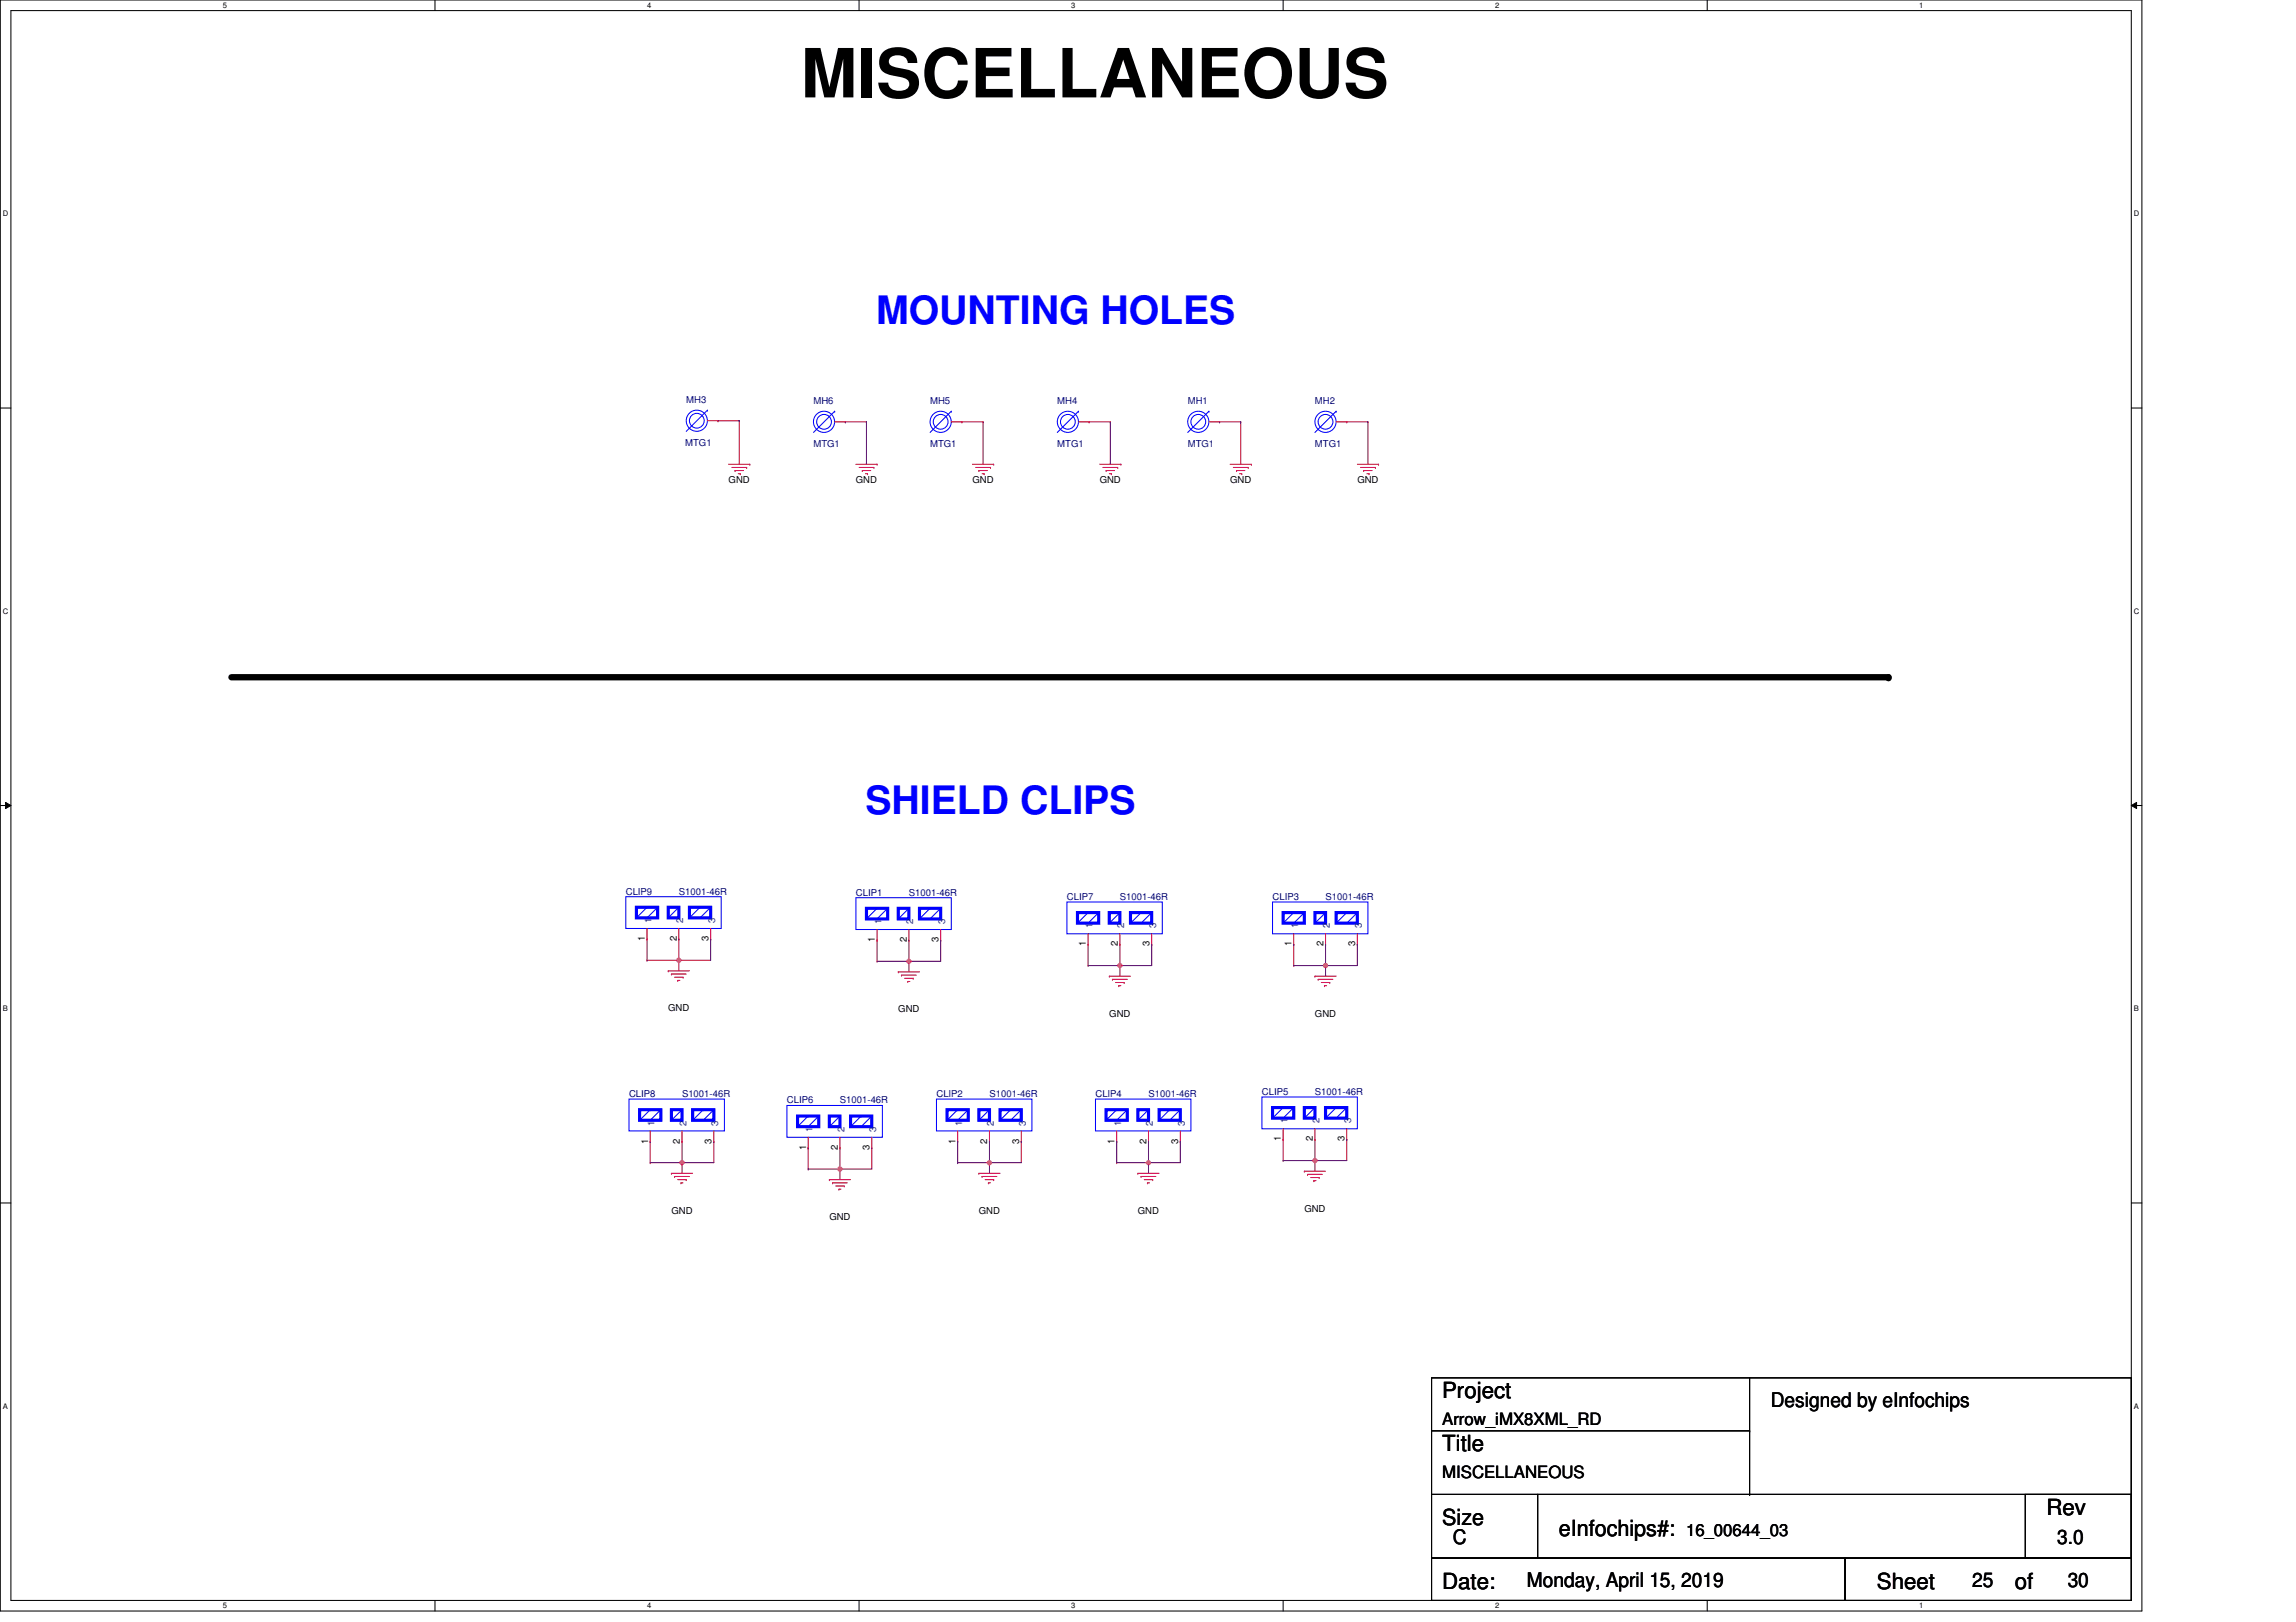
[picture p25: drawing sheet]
<svg xmlns="http://www.w3.org/2000/svg" width="297mm" height="210mm" viewBox="0 0 297 210" stroke-linecap="round" stroke-linejoin="round" font-family="sans-serif">
<defs><g id="words">
<text font-size="8.8" x="103.6" y="12.6">MISCELLANEOUS</text>
<g font-size="5.1" fill="#00f">
<text x="113.3" y="41.9">MOUNTING HOLES</text>
<text x="112" y="105.4">SHIELD CLIPS</text>
</g>
<g font-size="2.9">
<text x="186.6" y="180.9">Project</text>
<text x="186.6" y="187.8">Title</text>
<text x="186.6" y="197.4">Size</text>
<text x="264.8" y="196">Rev</text>
<text x="201.7" y="198.7">eInfochips#:</text>
<text x="186.6" y="205.6">Date:</text>
<text x="242.8" y="205.6">Sheet</text>
<text x="260.6" y="205.6">of</text>
</g>
<g font-size="2.6">
<text x="229.1" y="182">Designed by eInfochips</text>
<text x="187.9" y="199.9">C</text>
<text x="266.1" y="199.9">3.0</text>
<text x="197.5" y="205.4">Monday, April 15, 2019</text>
<text x="255.2" y="205.4">25</text>
<text x="267.5" y="205.4">30</text>
</g>
<g font-size="2.2">
<text x="186.6" y="184.4">Arrow_iMX8XML_RD</text>
<text x="186.6" y="191.3">MISCELLANEOUS</text>
<text x="218.1" y="198.8">16_00644_03</text>
</g>
<g font-size="1.2" fill="#000080">
<text x="88.8" y="52.1">MH3</text>
<text x="105.2" y="52.3">MH6</text>
<text x="120.3" y="52.3">MH5</text>
<text x="136.8" y="52.3">MH4</text>
<text x="153.7" y="52.3">MH1</text>
<text x="170.1" y="52.3">MH2</text>
<text x="88.6" y="57.8">MTG1</text>
<text x="105.2" y="57.9">MTG1</text>
<text x="120.3" y="57.9">MTG1</text>
<text x="136.8" y="57.9">MTG1</text>
<text x="153.7" y="57.9">MTG1</text>
<text x="170.1" y="57.9">MTG1</text>
<text x="81" y="115.8">CLIP9</text>
<text x="87.8" y="115.8">S1001-46R</text>
<text x="110.7" y="115.9">CLIP1</text>
<text x="117.6" y="115.9">S1001-46R</text>
<text x="138" y="116.5">CLIP7</text>
<text x="144.9" y="116.5">S1001-46R</text>
<text x="164.6" y="116.5">CLIP3</text>
<text x="171.5" y="116.5">S1001-46R</text>
<text x="81.4" y="142">CLIP8</text>
<text x="88.2" y="142">S1001-46R</text>
<text x="101.8" y="142.8">CLIP6</text>
<text x="108.7" y="142.8">S1001-46R</text>
<text x="121.2" y="142">CLIP2</text>
<text x="128" y="142">S1001-46R</text>
<text x="141.7" y="142">CLIP4</text>
<text x="148.6" y="142">S1001-46R</text>
<text x="163.3" y="141.7">CLIP5</text>
<text x="170.1" y="141.7">S1001-46R</text>
</g>
<g font-size="1.2">
<text x="94.3" y="62.6">GND</text>
<text x="110.7" y="62.6">GND</text>
<text x="125.8" y="62.6">GND</text>
<text x="142.3" y="62.6">GND</text>
<text x="159.1" y="62.6">GND</text>
<text x="175.6" y="62.6">GND</text>
<text x="83.4" y="121.8" transform="rotate(-90 83.4 121.8)">1</text>
<text x="87.5" y="121.8" transform="rotate(-90 87.5 121.8)">2</text>
<text x="91.7" y="121.8" transform="rotate(-90 91.7 121.8)">3</text>
<text x="113.2" y="121.9" transform="rotate(-90 113.2 121.9)">1</text>
<text x="117.3" y="121.9" transform="rotate(-90 117.3 121.9)">2</text>
<text x="121.4" y="121.9" transform="rotate(-90 121.4 121.9)">3</text>
<text x="140.5" y="122.5" transform="rotate(-90 140.5 122.5)">1</text>
<text x="144.6" y="122.5" transform="rotate(-90 144.6 122.5)">2</text>
<text x="148.7" y="122.5" transform="rotate(-90 148.7 122.5)">3</text>
<text x="167.1" y="122.5" transform="rotate(-90 167.1 122.5)">1</text>
<text x="171.2" y="122.5" transform="rotate(-90 171.2 122.5)">2</text>
<text x="175.3" y="122.5" transform="rotate(-90 175.3 122.5)">3</text>
<text x="86.4" y="130.9">GND</text>
<text x="116.2" y="131">GND</text>
<text x="143.5" y="131.5">GND</text>
<text x="170.1" y="131.5">GND</text>
<text x="83.8" y="148" transform="rotate(-90 83.8 148)">1</text>
<text x="88" y="148" transform="rotate(-90 88 148)">2</text>
<text x="92.1" y="148" transform="rotate(-90 92.1 148)">3</text>
<text x="104.3" y="148.8" transform="rotate(-90 104.3 148.8)">1</text>
<text x="108.4" y="148.8" transform="rotate(-90 108.4 148.8)">2</text>
<text x="112.5" y="148.8" transform="rotate(-90 112.5 148.8)">3</text>
<text x="123.6" y="148" transform="rotate(-90 123.6 148)">1</text>
<text x="127.7" y="148" transform="rotate(-90 127.7 148)">2</text>
<text x="131.8" y="148" transform="rotate(-90 131.8 148)">3</text>
<text x="144.2" y="148" transform="rotate(-90 144.2 148)">1</text>
<text x="148.3" y="148" transform="rotate(-90 148.3 148)">2</text>
<text x="152.4" y="148" transform="rotate(-90 152.4 148)">3</text>
<text x="165.7" y="147.7" transform="rotate(-90 165.7 147.7)">1</text>
<text x="169.8" y="147.7" transform="rotate(-90 169.8 147.7)">2</text>
<text x="174" y="147.7" transform="rotate(-90 174 147.7)">3</text>
<text x="86.9" y="157.1">GND</text>
<text x="107.3" y="157.9">GND</text>
<text x="126.6" y="157.1">GND</text>
<text x="147.2" y="157.1">GND</text>
<text x="168.7" y="156.8">GND</text>
</g>
<g font-size="1.2" fill="#004080">
<text x="84.3" y="119.5" transform="rotate(-90 84.3 119.5)">1</text>
<text x="88.4" y="119.5" transform="rotate(-90 88.4 119.5)">2</text>
<text x="92.5" y="119.5" transform="rotate(-90 92.5 119.5)">3</text>
<text x="114" y="119.6" transform="rotate(-90 114 119.6)">1</text>
<text x="118.2" y="119.6" transform="rotate(-90 118.2 119.6)">2</text>
<text x="122.3" y="119.6" transform="rotate(-90 122.3 119.6)">3</text>
<text x="141.3" y="120.2" transform="rotate(-90 141.3 120.2)">1</text>
<text x="145.5" y="120.2" transform="rotate(-90 145.5 120.2)">2</text>
<text x="149.6" y="120.2" transform="rotate(-90 149.6 120.2)">3</text>
<text x="167.9" y="120.2" transform="rotate(-90 167.9 120.2)">1</text>
<text x="172.1" y="120.2" transform="rotate(-90 172.1 120.2)">2</text>
<text x="176.2" y="120.2" transform="rotate(-90 176.2 120.2)">3</text>
<text x="84.7" y="145.7" transform="rotate(-90 84.7 145.7)">1</text>
<text x="88.8" y="145.7" transform="rotate(-90 88.8 145.7)">2</text>
<text x="92.9" y="145.7" transform="rotate(-90 92.9 145.7)">3</text>
<text x="105.1" y="146.5" transform="rotate(-90 105.1 146.5)">1</text>
<text x="109.2" y="146.5" transform="rotate(-90 109.2 146.5)">2</text>
<text x="113.4" y="146.5" transform="rotate(-90 113.4 146.5)">3</text>
<text x="124.5" y="145.7" transform="rotate(-90 124.5 145.7)">1</text>
<text x="128.6" y="145.7" transform="rotate(-90 128.6 145.7)">2</text>
<text x="132.7" y="145.7" transform="rotate(-90 132.7 145.7)">3</text>
<text x="145" y="145.7" transform="rotate(-90 145 145.7)">1</text>
<text x="149.2" y="145.7" transform="rotate(-90 149.2 145.7)">2</text>
<text x="153.3" y="145.7" transform="rotate(-90 153.3 145.7)">3</text>
<text x="166.6" y="145.4" transform="rotate(-90 166.6 145.4)">1</text>
<text x="170.7" y="145.4" transform="rotate(-90 170.7 145.4)">2</text>
<text x="174.8" y="145.4" transform="rotate(-90 174.8 145.4)">3</text>
</g>
<g font-size="1">
<text x="28.8" y="1">5</text>
<text x="83.7" y="1">4</text>
<text x="138.6" y="1">3</text>
<text x="193.4" y="1">2</text>
<text x="248.3" y="1">1</text>
<text x=".4" y="28">D</text>
<text x="276.1" y="28">D</text>
<text x=".4" y="79.4">C</text>
<text x="276.1" y="79.4">C</text>
<text x=".4" y="130.8">B</text>
<text x="276.1" y="130.8">B</text>
<text x=".4" y="182.3">A</text>
<text x="276.1" y="182.3">A</text>
<text x="28.8" y="208.1">5</text>
<text x="83.7" y="208.1">4</text>
<text x="138.6" y="208.1">3</text>
<text x="193.4" y="208.1">2</text>
<text x="248.3" y="208.1">1</text>
</g>
</g></defs>
<path d="M0 0h277.1v208.5h-277.1zM1.4 1.4h274.3v205.7h-274.3z" fill="none" stroke="#000" stroke-width=".13"/>
<g fill="#fff">
<path d="M28.8 .1h.6v1.1h-.6z"/>
<path d="M28.8 207.3h.6v1.1h-.6z"/>
</g>
<path d="M56.3 0v1.4M56.3 207.1v1.4" fill="none" stroke="#000" stroke-width=".13"/>
<g fill="#fff">
<path d="M83.7 .1h.6v1.1h-.6z"/>
<path d="M83.7 207.3h.6v1.1h-.6z"/>
</g>
<path d="M111.1 0v1.4M111.1 207.1v1.4" fill="none" stroke="#000" stroke-width=".13"/>
<g fill="#fff">
<path d="M138.6 .1h.5v1.1h-.5z"/>
<path d="M138.6 207.3h.5v1.1h-.5z"/>
</g>
<path d="M166 0v1.4M166 207.1v1.4" fill="none" stroke="#000" stroke-width=".13"/>
<g fill="#fff">
<path d="M193.4 .1h.6v1.1h-.6z"/>
<path d="M193.4 207.3h.6v1.1h-.6z"/>
</g>
<path d="M220.9 0v1.4M220.9 207.1v1.4" fill="none" stroke="#000" stroke-width=".13"/>
<g fill="#fff">
<path d="M248.3 .1h.5v1.1h-.5z"/>
<path d="M248.3 207.3h.5v1.1h-.5z"/>
<path d="M.4 27.1h.7v1.1h-.7z"/>
<path d="M276.1 27.1h.7v1.1h-.7z"/>
<path d="M.4 78.5h.7v1.1h-.7z"/>
<path d="M276.1 78.5h.7v1.1h-.7z"/>
</g>
<path d="M0 52.8h1.4M275.7 52.8h1.4" fill="none" stroke="#000" stroke-width=".13"/>
<g fill="#fff">
<path d="M.4 130h.6v1.1h-.6z"/>
<path d="M276.1 130h.6v1.1h-.6z"/>
</g>
<path d="M0 104.2h1.4M.7 103.8l.7 .4-.7 .4zM275.7 104.2l.7-.4v.8zM275.7 104.2h1.4" fill="none" stroke="#000" stroke-width=".13"/>
<path d="M.7 103.8l.7 .4-.7 .4zM275.7 104.2l.7-.4v.8z" fill="#000"/>
<g fill="#fff">
<path d="M.4 181.4h.6v1.1h-.6z"/>
<path d="M276.1 181.4h.6v1.1h-.6z"/>
</g>
<path d="M0 155.7h1.4M275.7 155.7h1.4M185.2 178.3h90.5v15.1h-90.5zM226.4 178.3v15.1M185.2 193.4h13.7v8.2h-13.7zM185.2 185.2h41.2M198.9 193.4h76.8v8.2h-76.8zM226.4 193.4h.1M226.4 185.2h.1M262 193.4h13.7v8.2h-13.7zM185.2 201.6h53.5v5.5h-53.5zM238.7 201.6h37v5.5h-37z" fill="none" stroke="#000" stroke-width=".13"/>
<path d="M29.9 87.6h214.4" fill="none" stroke="#000" stroke-width=".82"/>
<circle cx="244.3" cy="87.6" r=".41" fill="#000"/>
<g fill="none" stroke="#f00" stroke-width=".13">
<path d="M91.5 54.5h1.4M92.9 54.5h.1M108 54.6h1.4M109.4 54.6h.1M123.1 54.6h1.3M124.4 54.6h.1M139.5 54.6h1.4M140.9 54.6h.1M156.4 54.6h1.4M157.8 54.6h.1M172.9 54.6h1.3M174.2 54.6h.1"/>
<path d="M94.3 60.1h2.7M94.7 60.5h1.9M95.1 60.9h.1M95.1 60.9h1.1M95.5 61.3h.3M95.8 61.3h.1M96.6 60.5h.1M97 60.1h.1M110.7 60.1h2.8M111.1 60.5h2M111.6 60.9h.1M111.6 60.9h1"/>
<path d="M112 61.3h.2M112.2 61.3h.1M113.1 60.5h.1M113.5 60.1h.1M125.8 60.1h2.8M126.2 60.5h1.9M126.6 60.9h.1M126.6 60.9h1.1M127.1 61.3h.2M127.3 61.3h.1M128.1 60.5h.1M128.6 60.1h.1"/>
<path d="M142.3 60.1h2.7M142.7 60.5h1.9M143.1 60.9h.1M143.1 60.9h1.1M143.5 61.3h.3M143.8 61.3h.1M144.6 60.5h.1M145 60.1h.1M159.1 60.1h2.8M159.6 60.5h1.9M160 60.9h.1M160 60.9h1.1"/>
<path d="M160.4 61.3h.3M160.7 61.3h.1M161.5 60.5h.1M161.9 60.1h.1M175.6 60.1h2.7M176 60.5h1.9M176.4 60.9h.1M176.4 60.9h1.1M176.8 61.3h.3M177.1 61.3h.1M177.9 60.5h.1M178.3 60.1h.1"/>
<path d="M83.7 121.5h.1M83.7 120.2v1.3M86.4 125.6h.1M86.4 125.6h2.8M86.9 126h.1M86.9 126h1.9M87.3 126.5h1.1M87.7 126.9h.1M87.7 126.9h.3M87.8 121.5h.1M87.8 120.2v1.3M88.4 126.5h.1"/>
<path d="M91.9 121.5h.1M91.9 120.2v1.3M113.5 121.7h.1M113.5 120.3v1.4M116.2 125.8h.1M116.2 125.8h2.8M116.6 126.2h.1M116.6 126.2h1.9M117 126.6h1.1M117.5 127h.1M117.5 127h.2M117.6 121.7h.1"/>
<path d="M117.6 120.3v1.4M118.1 126.6h.1M121.7 121.7h.1M121.7 120.3v1.4M140.8 122.2h.1M140.8 120.8v1.4M143.5 126.3h.1M143.5 126.3h2.8M143.9 126.7h.1M143.9 126.7h1.9M144.3 127.1h1.1M144.7 127.6h.1"/>
<path d="M144.7 127.6h.3M144.9 122.2h.1M144.9 120.8v1.4M145.4 127.1h.1M149 122.2h.1M149 120.8v1.4M167.4 122.2h.1M167.4 120.8v1.4M170.1 126.3h.1M170.1 126.3h2.8M170.5 126.7h.1M170.5 126.7h1.9"/>
<path d="M170.9 127.1h1.1M171.3 127.6h.1M171.3 127.6h.3M171.5 122.2h.1M171.5 120.8v1.4M172 127.1h.1M175.6 122.2h.1M175.6 120.8v1.4M84.1 147.7h.1M84.1 146.3v1.4M86.9 151.8h.1M86.9 151.8h2.7"/>
<path d="M87.3 152.2h.1M87.3 152.2h1.9M87.7 152.7h1.1M88.1 153.1h.1M88.1 153.1h.3M88.2 147.7h.1M88.2 146.3v1.4M88.8 152.7h.1M92.3 147.7h.1M92.3 146.3v1.4M104.6 148.5h.1M104.6 147.2v1.3"/>
<path d="M107.3 152.7h.1M107.3 152.7h2.7M107.7 153.1h.1M107.7 153.1h1.9M108.1 153.5h1.1M108.5 153.9h.1M108.5 153.9h.3M108.7 148.5h.1M108.7 147.2v1.3M109.2 153.5h.1M112.8 148.5h.1M112.8 147.2v1.3"/>
<path d="M123.9 147.7h.1M123.9 146.3v1.4M126.6 151.8h.1M126.6 151.8h2.8M127.1 152.2h.1M127.1 152.2h1.9M127.5 152.7h1.1M127.9 153.1h.1M127.9 153.1h.2M128 147.7h.1M128 146.3v1.4M128.6 152.7h.1"/>
<path d="M132.1 147.7h.1M132.1 146.3v1.4M144.5 147.7h.1M144.5 146.3v1.4M147.2 151.8h.1M147.2 151.8h2.8M147.6 152.2h.1M147.6 152.2h1.9M148 152.7h1.1M148.4 153.1h.1M148.4 153.1h.3M148.6 147.7h.1"/>
<path d="M148.6 146.3v1.4M149.1 152.7h.1M152.7 147.7h.1M152.7 146.3v1.4M166 147.4h.1M166 146.1v1.3M168.7 151.6h.1M168.7 151.6h2.8M169.2 152h.1M169.2 152h1.9M169.6 152.4h1.1M170 152.8h.1"/>
<path d="M170 152.8h.3M170.1 147.4h.1M170.1 146.1v1.3M170.7 152.4h.1M174.2 147.4h.1M174.2 146.1v1.3"/>
</g>
<g fill="none" stroke="#00f" stroke-width=".41">
<path d="M82.3 117.4h2.8v1.4h-2.8zM86.4 117.4h1.4v1.4h-1.4zM89.2 117.4h2.7v1.4h-2.7zM112.1 117.5h2.7v1.4h-2.7zM116.2 117.5h1.4v1.4h-1.4zM119 117.5h2.7v1.4h-2.7zM139.4 118.1h2.7v1.4h-2.7zM143.5 118.1h1.4v1.4h-1.4zM146.3 118.1h2.7v1.4h-2.7zM166 118.1h2.7v1.4h-2.7zM170.1 118.1h1.4v1.4h-1.4zM172.9 118.1h2.7v1.4h-2.7z"/>
<path d="M82.7 143.6h2.8v1.4h-2.8zM86.9 143.6h1.3v1.4h-1.3zM89.6 143.6h2.7v1.4h-2.7zM103.2 144.4h2.7v1.4h-2.7zM107.3 144.4h1.4v1.4h-1.4zM110 144.4h2.8v1.4h-2.8zM122.5 143.6h2.8v1.4h-2.8zM126.6 143.6h1.4v1.4h-1.4zM129.4 143.6h2.7v1.4h-2.7zM143.1 143.6h2.7v1.4h-2.7zM147.2 143.6h1.4v1.4h-1.4zM150 143.6h2.7v1.4h-2.7z"/>
<path d="M164.6 143.3h2.8v1.4h-2.8zM168.7 143.3h1.4v1.4h-1.4zM171.5 143.3h2.7v1.4h-2.7z"/>
</g>
<g fill="none" stroke="#00f" stroke-width=".13">
<path d="M91.5 53.1h.1M91.5 53.1l-2.7 2.7M108 53.2h.1M108 53.2l-2.8 2.8M123.1 53.2h.1M123.1 53.2l-2.8 2.8M139.5 53.2h.1M139.5 53.2l-2.7 2.8M156.4 53.2h.1M156.4 53.2l-2.7 2.8M172.9 53.2h.1M172.9 53.2l-2.8 2.8"/>
<path d="M81 116h12.3v4.2h-12.3zM83.7 117.4h.1M83.7 117.4l-1.4 1.4M85.1 117.4h.1M85.1 117.4l-1.4 1.4M87.8 117.4h.1M87.8 117.4l-1.4 1.4M90.6 117.4h.1M90.6 117.4l-1.4 1.4M91.9 117.4h.1M91.9 117.4l-1.3 1.4M110.7 116.2h12.4v4.1h-12.4z"/>
<path d="M113.5 117.5h.1M113.5 117.5l-1.4 1.4M114.8 117.5h.1M114.8 117.5l-1.3 1.4M117.6 117.5h.1M117.6 117.5l-1.4 1.4M120.3 117.5h.1M120.3 117.5l-1.3 1.4M121.7 117.5h.1M121.7 117.5l-1.4 1.4M138 116.7h12.4v4.1h-12.4zM140.8 118.1h.1"/>
<path d="M140.8 118.1l-1.4 1.4M142.1 118.1h.1M142.1 118.1l-1.3 1.4M144.9 118.1h.1M144.9 118.1l-1.4 1.4M147.6 118.1h.1M147.6 118.1l-1.3 1.4M149 118.1h.1M149 118.1l-1.4 1.4M164.6 116.7h12.4v4.1h-12.4zM167.4 118.1h.1M167.4 118.1l-1.4 1.4"/>
<path d="M168.7 118.1h.1M168.7 118.1l-1.3 1.4M171.5 118.1h.1M171.5 118.1l-1.4 1.4M174.2 118.1h.1M174.2 118.1l-1.3 1.4M175.6 118.1h.1M175.6 118.1l-1.4 1.4M81.4 142.2h12.3v4.1h-12.3zM84.1 143.6h.1M84.1 143.6l-1.4 1.4M85.5 143.6h.1"/>
<path d="M85.5 143.6l-1.4 1.4M88.2 143.6h.1M88.2 143.6l-1.3 1.4M91 143.6h.1M91 143.6l-1.4 1.4M92.3 143.6h.1M92.3 143.6l-1.3 1.4M101.8 143.1h12.4v4.1h-12.4zM104.6 144.4h.1M104.6 144.4l-1.4 1.4M105.9 144.4h.1M105.9 144.4l-1.3 1.4"/>
<path d="M108.7 144.4h.1M108.7 144.4l-1.4 1.4M111.4 144.4h.1M111.4 144.4l-1.4 1.4M112.8 144.4h.1M112.8 144.4l-1.4 1.4M121.2 142.2h12.3v4.1h-12.3zM123.9 143.6h.1M123.9 143.6l-1.4 1.4M125.3 143.6h.1M125.3 143.6l-1.4 1.4M128 143.6h.1"/>
<path d="M128 143.6l-1.4 1.4M130.8 143.6h.1M130.8 143.6l-1.4 1.4M132.1 143.6h.1M132.1 143.6l-1.3 1.4M141.7 142.2h12.4v4.1h-12.4zM144.5 143.6h.1M144.5 143.6l-1.4 1.4M145.8 143.6h.1M145.8 143.6l-1.3 1.4M148.6 143.6h.1M148.6 143.6l-1.4 1.4"/>
<path d="M151.3 143.6h.1M151.3 143.6l-1.3 1.4M152.7 143.6h.1M152.7 143.6l-1.4 1.4M163.3 142h12.3v4.1h-12.3zM166 143.3h.1M166 143.3l-1.4 1.4M167.4 143.3h.1M167.4 143.3l-1.4 1.4M170.1 143.3h.1M170.1 143.3l-1.4 1.4M172.9 143.3h.1"/>
<path d="M172.9 143.3l-1.4 1.4M174.2 143.3h.1M174.2 143.3l-1.3 1.4"/>
<circle cx="90.1" cy="54.4" r="1.37"/>
<circle cx="90.1" cy="54.4" r=".96"/>
<circle cx="106.6" cy="54.6" r="1.37"/>
<circle cx="106.6" cy="54.6" r=".96"/>
<circle cx="121.7" cy="54.6" r="1.37"/>
<circle cx="121.7" cy="54.6" r=".96"/>
<circle cx="138.2" cy="54.6" r="1.37"/>
<circle cx="138.2" cy="54.6" r=".96"/>
<circle cx="155" cy="54.6" r="1.37"/>
<circle cx="155" cy="54.6" r=".96"/>
<circle cx="171.5" cy="54.6" r="1.37"/>
<circle cx="171.5" cy="54.6" r=".96"/>
</g>
<g fill="none" stroke="#800040" stroke-width=".13">
<path d="M92.9 54.5h.1M92.9 54.5h2.7M95.6 54.5h.1M95.6 54.5v5.6M109.4 54.6h.1M109.4 54.6h2.7M112.1 54.6h.1M112.1 54.6v5.5M124.4 54.6h.1M124.4 54.6h2.8M127.2 54.6h.1M127.2 54.6v5.5"/>
<path d="M140.9 54.6h.1M140.9 54.6h2.7M143.6 54.6h.1M143.6 54.6v5.5M157.8 54.6h.1M157.8 54.6h2.7M160.5 54.6h.1M160.5 54.6v5.5M174.2 54.6h.1M174.2 54.6h2.8M177 54.6h.1M177 54.6v5.5"/>
<path d="M83.7 121.5h.1M83.7 121.5v2.8M87.8 121.5h.1M87.8 121.5v2.8M91.9 121.5h.1M91.9 121.5v2.8M113.5 121.7h.1M113.5 121.7v2.7M117.6 121.7h.1M117.6 121.7v2.7"/>
</g>
<circle cx="117.6" cy="124.4" r=".27" fill="#f0f"/>
<circle cx="117.6" cy="124.4" r=".27" fill="none" stroke="#f0f" stroke-width=".13"/>
<path d="M121.7 121.7h.1M121.7 121.7v2.7M140.8 122.2h.1M140.8 122.2v2.8M144.9 122.2h.1M144.9 122.2v2.8" fill="none" stroke="#800040" stroke-width=".13"/>
<circle cx="144.9" cy="124.9" r=".27" fill="#f0f"/>
<circle cx="144.9" cy="124.9" r=".27" fill="none" stroke="#f0f" stroke-width=".13"/>
<path d="M83.7 124.3h.1M83.7 124.3h8.2M87.8 124.3h.1M87.8 124.3v1.3M149 122.2h.1M149 122.2v2.8M167.4 122.2h.1M167.4 122.2v2.8M171.5 122.2h.1M171.5 122.2v2.8M175.6 122.2h.1M175.6 122.2v2.8" fill="none" stroke="#800040" stroke-width=".13"/>
<circle cx="87.8" cy="124.3" r=".27" fill="#f0f"/>
<circle cx="87.8" cy="124.3" r=".27" fill="none" stroke="#f0f" stroke-width=".13"/>
<path d="M113.5 124.4h.1M113.5 124.4h8.2M117.6 124.4h.1M117.6 124.4v1.4M140.8 125h.1M140.8 125h8.2M144.9 125h.1M144.9 125v1.3M167.4 125h.1M167.4 125h8.2M171.5 125h.1" fill="none" stroke="#800040" stroke-width=".13"/>
<circle cx="171.5" cy="124.9" r=".27" fill="#f0f"/>
<circle cx="171.5" cy="124.9" r=".27" fill="none" stroke="#f0f" stroke-width=".13"/>
<g fill="none" stroke="#800040" stroke-width=".13">
<path d="M171.5 125h.1M171.5 125v1.3M84.1 147.7h.1M84.1 147.7v2.8M88.2 147.7h.1M88.2 147.7v2.8M92.3 147.7h.1M92.3 147.7v2.8M123.9 147.7h.1M123.9 147.7v2.8M128 147.7h.1M128 147.7v2.8"/>
<path d="M132.1 147.7h.1M132.1 147.7v2.8M144.5 147.7h.1M144.5 147.7v2.8M148.6 147.7h.1M148.6 147.7v2.8"/>
</g>
<circle cx="148.6" cy="150.5" r=".27" fill="#f0f"/>
<circle cx="148.6" cy="150.5" r=".27" fill="none" stroke="#f0f" stroke-width=".13"/>
<path d="M152.7 147.7h.1M152.7 147.7v2.8M166 147.4h.1M166 147.4v2.8M170.1 147.4h.1M170.1 147.4v2.8" fill="none" stroke="#800040" stroke-width=".13"/>
<circle cx="170.1" cy="150.2" r=".27" fill="#f0f"/>
<circle cx="170.1" cy="150.2" r=".27" fill="none" stroke="#f0f" stroke-width=".13"/>
<path d="M84.1 150.5h.1M84.1 150.5h4.1M104.6 148.5h.1M104.6 148.5v2.8M108.7 148.5h.1M108.7 148.5v2.8M112.8 148.5h.1M112.8 148.5v2.8M174.2 147.4h.1M174.2 147.4v2.8" fill="none" stroke="#800040" stroke-width=".13"/>
<circle cx="88.2" cy="150.5" r=".27" fill="#f0f"/>
<circle cx="88.2" cy="150.5" r=".27" fill="none" stroke="#f0f" stroke-width=".13"/>
<path d="M88.2 150.5h.1M88.2 150.5v1.3M88.2 150.5h4.1M123.9 150.5h.1M123.9 150.5h4.1M128 150.5h.1M128 150.5v1.3" fill="none" stroke="#800040" stroke-width=".13"/>
<circle cx="128" cy="150.5" r=".27" fill="#f0f"/>
<circle cx="128" cy="150.5" r=".27" fill="none" stroke="#f0f" stroke-width=".13"/>
<path d="M104.6 151.3h.1M104.6 151.3h4.1M128 150.5h.1M128 150.5h4.1M144.5 150.5h.1M144.5 150.5h8.2M148.6 150.5h.1M148.6 150.5v1.3M166 150.2h.1M166 150.2h8.2M170.1 150.2h.1M170.1 150.2v1.4" fill="none" stroke="#800040" stroke-width=".13"/>
<circle cx="108.7" cy="151.3" r=".27" fill="#f0f"/>
<circle cx="108.7" cy="151.3" r=".27" fill="none" stroke="#f0f" stroke-width=".13"/>
<path d="M108.7 151.3h.1M108.7 151.3h4.1M108.7 151.3v1.4" fill="none" stroke="#800040" stroke-width=".13"/>
<circle cx="117.6" cy="124.4" r=".27" fill="#f0f"/>
<circle cx="117.6" cy="124.4" r=".27" fill="none" stroke="#f0f" stroke-width=".13"/>
<circle cx="144.9" cy="124.9" r=".27" fill="#f0f"/>
<circle cx="144.9" cy="124.9" r=".27" fill="none" stroke="#f0f" stroke-width=".13"/>
<circle cx="87.8" cy="124.3" r=".27" fill="#f0f"/>
<circle cx="87.8" cy="124.3" r=".27" fill="none" stroke="#f0f" stroke-width=".13"/>
<circle cx="171.5" cy="124.9" r=".27" fill="#f0f"/>
<circle cx="171.5" cy="124.9" r=".27" fill="none" stroke="#f0f" stroke-width=".13"/>
<circle cx="148.6" cy="150.5" r=".27" fill="#f0f"/>
<circle cx="148.6" cy="150.5" r=".27" fill="none" stroke="#f0f" stroke-width=".13"/>
<circle cx="170.1" cy="150.2" r=".27" fill="#f0f"/>
<circle cx="170.1" cy="150.2" r=".27" fill="none" stroke="#f0f" stroke-width=".13"/>
<circle cx="88.2" cy="150.5" r=".27" fill="#f0f"/>
<circle cx="88.2" cy="150.5" r=".27" fill="none" stroke="#f0f" stroke-width=".13"/>
<circle cx="128" cy="150.5" r=".27" fill="#f0f"/>
<circle cx="128" cy="150.5" r=".27" fill="none" stroke="#f0f" stroke-width=".13"/>
<circle cx="108.7" cy="151.3" r=".27" fill="#f0f"/>
<circle cx="108.7" cy="151.3" r=".27" fill="none" stroke="#f0f" stroke-width=".13"/>
<use href="#words"/>
</svg>
